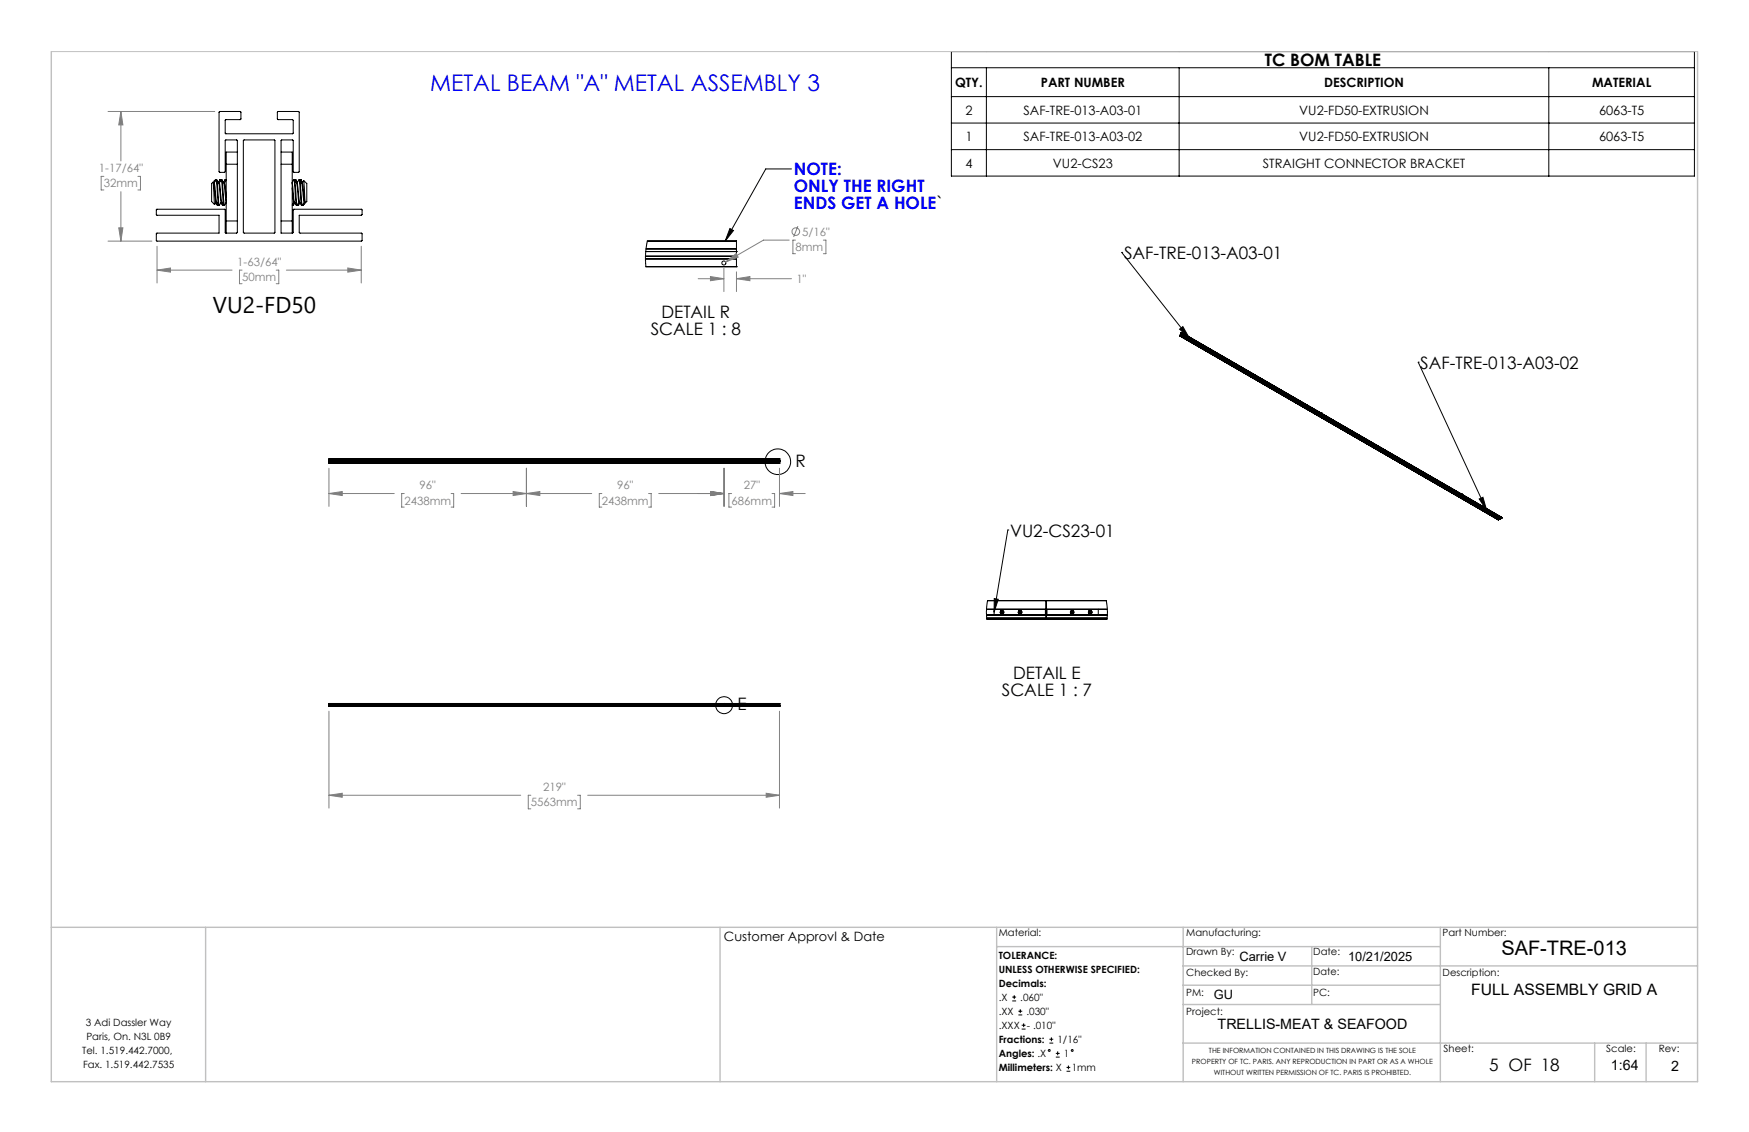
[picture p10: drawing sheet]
<svg xmlns="http://www.w3.org/2000/svg" width="432mm" height="279mm" viewBox="0 0 432 279" stroke-linecap="round" stroke-linejoin="round" font-family="sans-serif">
<defs><g id="words">
<text font-size="5.6" fill="#00f" x="106.2" y="22.5">METAL BEAM &quot;A&quot; METAL ASSEMBLY 3</text>
<text font-size="5.6" x="52.6" y="77.3">VU2-FD50</text>
<text font-size="4.9" x="370.7" y="235.8">SAF-TRE-013</text>
<g font-size="4.2">
<text x="312.3" y="16.2">TC BOM TABLE</text>
<text x="277.5" y="63.9">SAF-TRE-013-A03-01</text>
<text x="160.6" y="82.8">SCALE 1 : 8</text>
<text x="163.3" y="78.6">DETAIL R</text>
<text x="350.7" y="91.1">SAF-TRE-013-A03-02</text>
<text x="196.4" y="115.2">R</text>
<text x="249.4" y="132.4">VU2-CS23-01</text>
<text x="250.1" y="167.6">DETAIL E</text>
<text x="247.3" y="171.8">SCALE 1 : 7</text>
<text x="182.1" y="175.3">E</text>
<text x="367.6" y="264.2">5 OF 18</text>
</g>
<g font-size="4.2" fill="#00f">
<text x="196" y="43.3">NOTE:</text>
<text x="196" y="47.4">ONLY THE RIGHT</text>
<text x="196" y="51.6">ENDS GET A HOLE`</text>
</g>
<text font-size="3.9" x="363.2" y="245.6">FULL ASSEMBLY GRID A</text>
<g font-size="3.5">
<text x="300.6" y="253.9">TRELLIS-MEAT &amp; SEAFOOD</text>
<text x="397.7" y="264.2">1:64</text>
<text x="412.6" y="264.3">2</text>
</g>
<g font-size="3.2">
<text x="235.8" y="21.4">QTY.</text>
<text x="257" y="21.4">PART NUMBER</text>
<text x="326.9" y="21.4">DESCRIPTION</text>
<text x="393" y="21.4">MATERIAL</text>
<text x="238.3" y="28.3">2</text>
<text x="252.7" y="28.3">SAF-TRE-013-A03-01</text>
<text x="320.8" y="28.3">VU2-FD50-EXTRUSION</text>
<text x="394.8" y="28.3">6063-T5</text>
<text x="238.3" y="34.8">1</text>
<text x="252.7" y="34.8">SAF-TRE-013-A03-02</text>
<text x="320.8" y="34.8">VU2-FD50-EXTRUSION</text>
<text x="394.8" y="34.8">6063-T5</text>
<text x="238.3" y="41.4">4</text>
<text x="259.9" y="41.4">VU2-CS23</text>
<text x="311.8" y="41.4">STRAIGHT CONNECTOR BRACKET</text>
<text x="178.7" y="232.3">Customer Approvl &amp; Date</text>
<text x="306" y="237.1">Carrie V</text>
<text x="332.8" y="237.1">10/21/2025</text>
<text x="299.7" y="246.6">GU</text>
</g>
<g font-size="2.8" fill="#808080">
<text x="24.4" y="42.5">1-17/64&quot;</text>
<text x="25.6" y="46.3">32mm</text>
<text x="198" y="58.2">5/16&quot;</text>
<text x="58.6" y="65.6">1-63/64&quot;</text>
<text x="196.4" y="62">8mm</text>
<text x="59.8" y="69.4">50mm</text>
<text x="196.6" y="69.8">1&quot;</text>
<text x="99.8" y="124.5">2438mm</text>
<text x="103.6" y="120.8">96&quot;</text>
<text x="148.6" y="124.5">2438mm</text>
<text x="152.4" y="120.8">96&quot;</text>
<text x="180.6" y="124.5">686mm</text>
<text x="183.6" y="120.8">27&quot;</text>
<text x="134.1" y="195.2">219&quot;</text>
<text x="131.1" y="199">5563mm</text>
</g>
<g font-size="2.5">
<text x="246.6" y="231">Material:</text>
<text x="292.9" y="231">Manufacturing:</text>
<text x="356.2" y="231.1">Part Number:</text>
<text x="246.6" y="236.6">TOLERANCE:</text>
<text x="292.9" y="235.8">Drawn By:</text>
<text x="324.2" y="235.8">Date:</text>
<text x="246.6" y="240.1">UNLESS OTHERWISE SPECIFIED:</text>
<text x="246.6" y="243.6">Decimals:</text>
<text x="292.9" y="241">Checked By:</text>
<text x="292.9" y="245.7">PM:</text>
<text x="324.2" y="245.7">PC:</text>
<text x="324.2" y="240.7">Date:</text>
<text x="356.2" y="241">Description:</text>
<text x="246.6" y="247">.X</text>
<text x="246.6" y="250.5">.XX</text>
<text x="251.9" y="247">.060&quot;</text>
<text x="253.4" y="250.5">.030&quot;</text>
<text x="292.9" y="250.6">Project:</text>
<text x="21.2" y="253.2">3 Adi Dassler Way</text>
<text x="21.3" y="256.7">Paris, On. N3L 0B9</text>
<text x="246.6" y="257.4">Fractions:</text>
<text x="246.6" y="254">.XXX</text>
<text x="253.5" y="254">- .010&quot;</text>
<text x="261.1" y="257.4">1/16&quot;</text>
<text x="20.3" y="260.1">Tel. 1.519.442.7000,</text>
<text x="20.5" y="263.6">Fax. 1.519.442.7535</text>
<text x="246.6" y="260.9">Angles: .X</text>
<text x="262.6" y="260.9">1</text>
<text x="356.4" y="259.7">Sheet:</text>
<text x="396.6" y="259.7">Scale:</text>
<text x="409.5" y="259.7">Rev:</text>
<text x="246.6" y="264.4">Millimeters: X</text>
<text x="264.6" y="264.4">1mm</text>
</g>
<g font-size="1.8">
<text x="294.3" y="262.7">PROPERTY OF TC. PARIS. ANY REPRODUCTION IN PART OR AS A WHOLE</text>
<text x="298.5" y="259.9">THE INFORMATION CONTAINED IN THIS DRAWING IS THE SOLE</text>
<text x="299.7" y="265.4">WITHOUT WRITTEN PERMISSION OF TC. PARIS IS PROHIBTED.</text>
</g>
</g></defs>
<g fill="none" stroke="#000" stroke-width=".25">
<path d="M234.9 12.7h183.4v30.8h-183.4zM234.9 16.7h183.4M243.5 16.7v26.8M291.1 16.7v26.8M382.4 16.7v26.8M54.1 27.6l5.2-.1 .2 .2-.1 1.8-3.8 .1 .1 3.4h16.5l.2-.1v-3.3l-3.8-.1-.1-.1v-1.7l.2-.2 5.1 .1v14.9h-1.2l-.2-.1v-7.8h-3v22.9l3-.1 .1-5.8h16.8l.1 1.4-.1 .1h-15.4v4.3l.1 .1h15.3l.1 .2v1.7l-50.8 .1 .1-2h15.4v-4.4h-15.4v-1.5h16.8l.1 5.9h2.8l.2-.1v-22.7l-.1-.2-2.9 .1v7.8l-.2 .1h-1.2zM58.6 37.5h-2.8v3M60.1 34.6h7.8v22.8l-.2 .1h-7.4l-.2-.1zM69.4 37.5h2.7v3M234.9 23.8h183.4M234.9 30.4h183.4M234.9 36.9h183.4"/>
<path d="M52.6 45a1.59 1.59 0 0 0-.4 1.7v1.7a1.83 1.83 0 0 0 .8 2.1M52.6 45l.2 .4 .6 4.4-.4 .7M52.6 45l.4 5.4M53.2 44.3l-.4 .4 .2 .2M53.2 44.3v.3M53.2 44.3v.1M53.3 44.4l.7 6.3-.3-.4a9 9 0 0 1-.6-4l-.3-1.1zM53.5 49.9l.2 .8-.4-.7M53.7 50.7h.1M53.8 50.5v.2M53.9 50.5l-.1 .2M54 50.7h.2"/>
<path d="M54 45.2l-.5-.8 .7 6.3M54 45.2l.6 4.6-.4 .9M54.1 45.2l.5-.9 .6 6.4M54.1 45.2l.2 .9a11.8 11.8 0 0 0 .7 4.2l.2 .4M54.3 44.3h.2M54.4 44.7l-.1-.3-.4 .6M54.5 44.4h.1M54.6 44.3h.2M54.8 44.4l.5 .8M54.8 49.9l.2 .8-.5-.7M54.8 44.4l.6 6.3M55 50.4l.1 .3h-.2"/>
<path d="M55.1 50.5v.2M55.2 50.7h.2M55.3 45.2l.6 4.6M55.6 44.3h.1M55.7 44.7l-.1-.4-.4 .7M55.7 44.4h.1M55.8 50l-.4 .7M55.8 44.4l-.4 .8 .4 3.5M55.8 54.5v3M55.8 54.5h2.8M55.8 40.5h2.8M55.8 40.5v14"/>
<path d="M69.4 54.5h2.7M69.4 40.5h2.7M72.1 46.4l.5 3.4-.5 .8M72.1 45l.5-.6 .6 6.3-.3-.4a8.4 8.4 0 0 1-.6-3.8l-.2-1.3M72.1 54.5v3M72.1 40.5v14M72.2 50.7h.2M72.3 50.3l.1 .4M72.6 44.3h.1M72.7 44.4l.6 6.3 .6-.9-.3-.9a10.6 10.6 0 0 0-.6-4.1l-.3-.4M72.8 50l-.4 .7M72.8 44.5l.1-.1 .1 .2"/>
<path d="M72.9 44.3h.1M73.2 50.7h.1M73.4 45l-.3-.7 .1 .8M73.5 50.7h.1M73.6 50.3l.1 .4h-.2M73.8 44.4l.6 6.3a6.3 6.3 0 0 1-.8-3.7l-.3-1.8zM73.8 44.3h.2M74.1 50l-.4 .7M74.2 44.4v.1M74.2 44.3h.1M74.2 44.4l-.1 .1M74.5 45.2l-.5-.9 .6 6.4 .5-.9-.6-4.6"/>
<path d="M74.7 45l-.4-.7 .1 .8M74.7 50.6l.1 .1M74.8 50.4v.3M74.9 50.2l.2 .1M75 44.6l-.4 .6M75 44.6l.4 5.5-.3-.8-.5-4.1M75 44.6a1.72 1.72 0 0 1 .7 2.1v1.7a1.59 1.59 0 0 1-.3 1.7M75.2 50.3l-.4 .4M180.2 56.4l.9 .5-2.1 2.6zM181.8 59.5h-22l-.5 3.7 .2 2.6h22.3M181.8 59.5h.1M181.8 59.5v6.3"/>
<path d="M195.4 41.7h-6.3l-10.1 17.8M159.3 63.2h22.5l-22.5 .1M159.3 63.9h22.5M159.4 62.1h22.4M159.5 61.4h22.3l-22.3 .1M181.8 62.1h.1M181.8 65.8h.1M276.9 62.3h.1M276.9 62.3l16.8 21.2M291.2 81.2l.8-.6 1.7 2.9zM291.3 82.8h.1M291.3 82.9h.1"/>
<path d="M291.3 82.8l78.6 45.4M291.3 82.9l78.6 45.4M291.3 82.9l34.4 19.9M291.3 82.8v.1M291.5 82.2h.1M291.5 82.5h.1M291.5 82.6h.1M291.5 82.5l68.9 39.8M291.5 82.6l33.3 19.3M291.5 82.2l68.9 39.9M291.5 82.2v.3M291.5 82.6l-.2 .2"/>
<path d="M291.5 82.2l78.6 45.5M291.5 82.5v.2M291.7 82.1h.1M291.7 82.1l78.6 45.4M291.7 82.2l34.4 19.9M291.7 82.2h-.1M291.7 82.1l78.7 45.4M350.1 89.4h.1M350.1 89.4l16.9 36.5M81.2 113.6h.1M81.2 113.7h.1M81.2 113.9h.1"/>
<path d="M81.2 114h.1M81.2 113.3h.1M81.2 114.3h.1M81.2 113.3v1M81.2 113.6h111.2M81.2 114h111.2M81.2 113.7h111.2M81.2 113.9h111.2M81.2 113.3h111.2M81.2 114.3h111.2M128.4 113.6h.1M128.4 114h.1"/>
<path d="M128.5 113.6h.1M128.5 113.6h-.1M128.5 114h.1M128.5 114h-.1M129 113.6h.1M129 114h.1M129 113.6h.2M129.1 113.6h.1M129.1 114h.1M129.1 113.6h-.1M129.2 113.6h.1M129.2 114h-.1"/>
<path d="M129.2 114h.1M129.2 114h-.2M130 113.6h.1M130 113.7h.1M130 113.9h.1M130 114h.1M130 113.3h.1M130 114.3h.1M130 113.3v1M130.8 113.6h.1M130.8 114h.1M130.8 113.6h.2"/>
<path d="M130.9 114h.1M130.9 113.6h.1M130.9 113.6h-.1M130.9 114h-.1M131.4 114h.1M131.4 113.6h.1M131.4 113.6h.2M131.5 114h.1M131.5 113.6h.1M131.6 114h.1M131.6 113.6h.1M131.6 114h-.2"/>
<path d="M131.6 113.6h-.2M177.2 113.6h.1M177.2 114h.1M177.3 113.6h.1M177.3 114h.1M177.3 113.6h-.1M177.3 114h-.1M177.8 113.6h.1M177.8 114h.1M177.9 113.6h.1M177.9 113.6h-.1M177.9 114h.1"/>
<path d="M177.9 114h-.1M178.8 113.6h.1M178.8 113.7h.1M178.8 113.9h.1M178.8 114h.1M178.8 113.3h.1M178.8 114.3h.1M178.8 113.3v1M179.6 113.6h.1M179.6 114h.1M179.7 113.6h.1M179.7 114h.1"/>
<path d="M179.7 113.6h-.1M179.7 114h-.1M180.2 114h.1M180.2 113.6h.1M180.3 114h.1M180.3 113.6h.1M180.3 113.6h-.1M180.3 114h-.1M192.4 113.6h.1M192.4 113.7h.1M192.4 113.9h.1M192.4 114h.1"/>
<path d="M192.4 113.3h.1M192.4 114.3h.1M192.4 113.3v1M324.7 101.7v.1M324.8 101.8h.1M324.8 101.8l.1 .1M324.8 101.8l.1 .1zM324.8 101.8v.1M324.8 101.9h.1M324.9 101.8h.1M324.9 101.8v.1M324.9 101.9l.4 .2"/>
<path d="M324.9 101.9h.1M325.3 102.1h.1M325.3 102.1v.1M325.3 102.2h.1M325.3 102h.1M325.3 102.1l.1 .1M325.3 102v.1M325.3 102.2l1.2 .7M325.4 102.2h.1M325.4 102.1h.1M325.7 102.7h.1M325.7 102.8h.1"/>
<path d="M325.7 102.7l44.2 25.5M325.8 102.7l-.1 .1M325.9 102.1v.1M325.9 102.4h.1M325.9 102.2l.1 .4M326 102.5h.1M326 102.6h.1M326 102.5l-.3 .2M326 102.1h.1M326 102.1l34.5 19.9M326 102.1h-.1M326.1 102h.1"/>
<path d="M326.1 102.1h.1M326.1 102v.1M326.2 102.1l-.1 .1M326.2 102h.1M326.2 102h-.1M326.5 102.8h.1M326.5 102.8l.1 .1M326.6 102.9h.1M326.5 102.9h.1M326.5 102.8v.1M326.6 102.8h.1M326.6 102.8v.1"/>
<path d="M326.6 102.8h-.1M326.6 102.9l.4 .2M327 103.1h.1M327 103.1v.1M327 103l.1 .2M327 103.2h.1M327 103h.1M327 103v.1M327 103v.2M327 103.2l32.3 18.6M327.1 103.2h.1M327.1 103.1h.1"/>
<path d="M327.2 103.2l.1 .1M327.3 103.3h.1M248.8 130.8h.1M248.8 130.8l-3.4 20.3M359.2 121.6v.1M359.3 121.7h.1M359.3 121.7l.1 .1M359.3 121.7v.1M359.3 121.8h.1M359.4 121.7h-.1M359.4 121.8l.3 .2M359.4 121.8h.1"/>
<path d="M359.7 122h.1M359.7 122l.1 .1M359.8 122h.1M359.8 122.1h.1M359.8 122v.1M359.8 122.1l.6 .3M360.2 122.6h.1M360.2 122.7h.1M360.3 122.6l-.1 .1M360.4 122.1h.1M360.4 122.3h.1M360.4 122.4h.1"/>
<path d="M360.4 122.3l9.7 5.6M360.4 122.4l.6 .4M360.4 122.1l9.7 5.5M360.4 122.1l.1 .3M360.4 122.4l-.2 .2M360.5 122h.1M360.5 122l9.7 5.6M360.5 122l-.1 .1M360.6 122h.1M360.7 122l-.1 .1M360.7 121.9l-.1 .1M360.7 121.9h.1"/>
<path d="M361 122.7h.1M361 122.7l.1 .1M361.1 122.8h.1M361 122.7v.1M361 122.8h.1M361.1 122.7v.1M361.1 122.7h.1M361.1 122.8h-.1M361.1 122.8l.4 .2M361.5 123h.1M361.5 122.9v.1M361.5 122.9h.1"/>
<path d="M361.5 122.9l.1 .1M361.5 123l8.6 5M361.6 123h.1M361.7 123v.2M361.8 123.2h.1M365.2 123.2l.9-.5 .9 3.2zM369.6 128v.1M369.6 128h.1M369.7 127.9h-.1M369.9 128.3h.1M369.9 128.2h.1M370.1 128.1h.1"/>
<path d="M370.1 127.9h.1M370.1 127.6v.1M370.1 127.7h.1M370.1 128h.1M370.1 127.7v.4M370.1 128.1l-.2 .2M370.1 128.1l-.2 .1M370.1 128l-.2 .2M370.2 128.1h.1M370.2 128.1h-.1M370.2 127.6h.1M370.2 127.7h.1"/>
<path d="M370.2 127.6h-.1M370.2 127.7v.4M370.2 127.6l-.1 .1M370.2 128h.1M370.3 127.6h.1M370.3 127.5h.1M370.3 128h.1M370.3 127.7h.1M370.3 127.5v.1M370.3 128l-.1 .1M370.3 127.7h-.1M370.3 127.6v.4"/>
<path d="M370.3 127.9h.1M370.4 127.6h.1M370.4 127.5h.1M370.4 128h.1M370.4 127.9h.1M370.4 127.6l-.3 .1M370.4 127.9v.1M370.4 127.5l-.1 .1M370.4 128h-.1M370.4 127.7h.1M370.4 127.6l.2 .2M370.4 127.5v.2"/>
<path d="M370.4 127.5h-.1M370.6 127.8h.1M370.6 127.9h.1M370.6 127.8l-.2 .1M370.6 127.8l-.2 .2M370.6 127.8v.1M370.6 127.9l-.7 .4M243.6 151.9h29.8M243.6 151.7h29.8M243.6 150.4h29.8M243.6 152.6h29.7M243.6 152.5h29.7"/>
<path d="M243.6 152.8h29.7M243.8 148.2h29.3l.3 2.5-.1 2.1h-29.7l-.1-2zM245.4 150.4v1.3M245.5 147.7l1 .2-1.1 3.2zM247.1 150.8l.1 .6a.39 .39 0 0 1 .1-.6 .39 .39 0 0 1 .5 .1 .39 .39 0 0 1-.2 .6 .43 .43 0 0 1-.6-.1 .43 .43 0 0 1 .1-.6zM247.1 150.8a.46 .46 0 0 1 .7 .1 .46 .46 0 0 1-.3 .6 .46 .46 0 0 1-.6-.4M247.2 151.2l.2 .2M247.2 151v.2M247.4 150.8l.2 .2M247.4 150.8l-.2 .2M247.6 151.2l-.2 .2M247.6 151v.2"/>
<path d="M251.5 150.8l.2 .6a.39 .39 0 0 1-.1-.6 .39 .39 0 0 1 .6 0 .39 .39 0 0 1 0 .6 .44 .44 0 0 1-.6 0 .44 .44 0 0 1-.1-.6zM251.5 150.8a.46 .46 0 0 1 .7 .1 .46 .46 0 0 1-.2 .6 .46 .46 0 0 1-.6-.4M251.6 151.2l.2 .2M251.6 151v.2M251.8 150.8l.3 .2M251.8 150.8l-.2 .2M252.1 151.2l-.3 .2M252.1 151v.2M258.1 150.4v1.3M258.3 151.9h.1M258.3 151.7h.1M258.3 152.5v.1"/>
<path d="M258.3 148.3v4.5M258.3 148.2v.1M258.3 150.4h.1M258.5 150.4v1.3M264.4 151.1l.2 .2M264.4 150.8h.6l-.3-.1-.3 .2a.4 .4 0 0 1 .7 .1 .4 .4 0 0 1-.2 .6 .4 .4 0 0 1-.6-.3zM264.6 150.9l-.2 .2M264.6 151.3h.2M264.6 150.9h.2M264.7 150.7a.46 .46 0 0 0-.4 .6 .46 .46 0 0 0 .7 .2 .46 .46 0 0 0 0-.7M264.8 150.9l.2 .2M265 151.1l-.2 .2"/>
<path d="M268.9 150.8l-.2 .3 .3 .3a.39 .39 0 0 1 0-.6 .39 .39 0 0 1 .6 .1 .39 .39 0 0 1-.3 .6 .43 .43 0 0 1-.5-.2 .43 .43 0 0 1 .1-.5zM268.9 150.8a.46 .46 0 0 1 .7 .1 .46 .46 0 0 1-.3 .6 .46 .46 0 0 1-.6-.4M268.9 151.2l.3 .2M268.9 151v.2M269.2 150.8l.2 .2M269.2 150.8l-.3 .2M269.4 151.2l-.2 .2M269.4 151v.2M271.1 150.4v1.3M81.2 174.3h.1M81.2 174.2h.1M81.2 174.1h.1"/>
<path d="M81.2 173.6h.1M81.2 174h.1M81.2 174.2h111.2M81.2 174.1h111.2M81.2 174.3h111.2M81.2 173.6h111.2M81.2 174h111.2M81.2 173.6v.7M128.2 174v.1M128.4 174.1h.1M128.4 174h.1M128.4 174v.1"/>
<path d="M128.4 174l.1 .1h-.1M128.5 174.1h-.1M128.5 174v.1M129 174v.1M129 174.1h.1M129 174l.2 .1h-.2M129 174h.1M129 174l.1 .1zM129.1 174h.1M129.1 174.1h.1M129.1 174v.1M130 174.1h.1"/>
<path d="M130 174.2h.1M130 174.3h.1M130 173.6h.1M130 174h.1M130 173.6v.7M130.8 174l.1 .1zM130.8 174l.2 .1zM130.8 174v.1M130.8 174.1h.1M130.8 174h.1M130.9 174v.1M130.9 174h.1"/>
<path d="M130.9 174h-.1M130.9 174.1h.1M131.5 174h.1M131.4 174l.1 .1M131.4 174v.1M131.4 174l.2 .1zM131.5 174.1h.1M131.5 174v.1M131.8 174v.1M177 174v.1M177.2 174h.1M177.2 174v.1"/>
<path d="M177.2 174.1h.1M177.2 174l.1 .1zM177.8 174.1h.1M177.8 174h.1M177.8 174v.1M177.8 174l.1 .1h-.1M177.9 174.1h-.1M177.9 174v.1M178.8 174.2h.1M178.8 174.1h.1M178.8 174.3h.1M178.8 173.6h.1"/>
<path d="M178.8 174h.1M178.8 173.6v.7M179.6 174h.1M179.7 174.1h.1M179.6 174l.1 .1zM179.6 174v.1M179.7 174l-.1 .1M179.7 174h-.1M180.2 174.1h.1M180.2 174h.1M180.2 174v.1M180.2 174l.1 .1z"/>
<path d="M180.2 174l.1 .1h-.1M180.3 174h.1M180.3 174.1h.1M180.6 174v.1M192.4 174.2h.1M192.4 174.1h.1M192.4 174.3h.1M192.4 173.6h.1M192.4 174h.1M192.4 173.6v.7M249.9 247.1h1M249.9 246.1h1"/>
<path d="M250.4 245.6v1M251.4 250.5h1M251.4 249.6h1M251.9 249.1v.9M252.2 254h1M252.2 253h1M252.7 252.6v.9M259.1 257.5h.9M259.1 256.5h.9M259.6 256v1M260.7 260h.9M261.1 259.5v1"/>
<path d="M260.7 260.9h.9M263.3 264.4h.9M263.3 263.5h.9M263.8 263v.9"/>
<circle cx="178.7" cy="64.9" r=".5"/>
<circle cx="192" cy="114.2" r=".09"/>
<circle cx="192" cy="114" r="3.2"/>
<circle cx="369.6" cy="127.9" r=".07"/>
<circle cx="247.4" cy="151.1" r=".33"/>
<circle cx="251.8" cy="151.1" r=".32"/>
<circle cx="264.7" cy="151.1" r=".32"/>
<circle cx="269.2" cy="151.1" r=".33"/>
<circle cx="129.1" cy="174.1" r=".06"/>
<circle cx="178.8" cy="174" r="2.1"/>
<circle cx="180.3" cy="174" r=".06"/>
<circle cx="259.1" cy="259.3" r=".23"/>
<circle cx="264.7" cy="259.3" r=".23"/>
</g>
<g fill="none" stroke="#808080" stroke-width=".25">
<path d="M26.7 27.5h26.3M29.8 27.5l.5 3.3h-1zM29.8 27.5v12.2M25.6 43.5h-.6v3.4h.6M26.7 59.5h10.8M29.3 56.2h1l-.5 3.3zM29.8 47.3v12.2M34 43.5h.7v3.4h-.7M194.8 59.3h-6.3l-9.4 5.4M196.4 59.3h-.6v3.3h.6M197 55.8l-1.1 2.7M203.3 59.3h.6v3.3h-.6"/>
<path d="M38.8 66.7l3.3-.6v1.1zM38.8 66.7h18.5M38.8 60.8v9M59.8 66.7h-.7v3.3h.7M68.2 66.7h.6v3.3h-.6M70.7 66.7h18.5M85.9 66.1l3.3 .6-3.3 .5zM89.2 60.8v9M172.4 68.8h6.3M175.4 68.3l3.3 .5-3.3 .5zM178.7 66.2v5.8M179.1 64.7l2.7-2.1 .4 .9z"/>
<path d="M181.8 68.8l3.3-.5v1zM181.8 67.1v4.9M181.8 68.8h13.6M81.2 115.6v9.4M130 115.6v9.4M178.8 115.6v9.4M192.4 115.6v9.4M81.2 121.8l3.3-.5v1zM81.2 121.8h16.1M99.8 121.8h-.6v3.4h.6M111.4 121.8h.6v3.4h-.6M113.8 121.8h32.3"/>
<path d="M126.7 121.3l3.3 .5-3.3 .5zM130 121.8l3.3-.5v1zM148.6 121.8h-.6v3.4h.6M160.1 121.8h.7v3.4h-.7M162.6 121.8h16.2M175.4 121.3l3.4 .5-3.4 .5zM180.6 121.8h-.6v3.4h.6M190.6 121.8h.6v3.4h-.6M192.4 121.8l3.4-.5v1zM192.4 121.8h6.4M81.2 175.5v24M192.4 175.5v24"/>
<path d="M81.2 196.3l3.3-.5v1zM81.2 196.3h47.4M131.1 196.3h-.7v3.3h.7M142.6 196.3h.7v3.3h-.7M145.1 196.3h47.3M189.2 195.8l3.2 .5-3.2 .5z"/>
<circle cx="196.5" cy="57.2" r=".94"/>
</g>
<path d="M12.7 12.7h406.4" fill="none" stroke="#c0c0c0" stroke-width=".25"/>
<g fill="none" stroke="#c0c0c0" stroke-width=".35">
<path d="M12.7 12.7v254.3h406.4v-254.3M12.7 228.9h406.4M50.8 228.9v38.1M177.8 228.9v38.1M246.1 233.6h109.5M246.1 228.9v38.1M292.1 238.4h127M292.1 228.9v38.1M323.8 233.6v14.3M355.6 228.9v38.1M292.1 257.5h127M292.1 243.2h63.5"/>
<path d="M292.1 247.9h63.5M393.7 257.5v9.5M406.4 257.5v9.5"/>
</g>
<g fill="#000">
<path d="M180.2 56.4l.9 .5-2.1 2.6z"/>
<path d="M245.5 147.7l1 .2-1.1 3.2zM291.2 81.2l.8-.6 1.7 2.9zM365.2 123.2l.9-.5 .9 3.2z"/>
</g>
<path d="M81.2 196.3l3.3-.5v1zM189.2 195.8l3.2 .5-3.2 .5zM126.7 121.3l3.3 .5-3.3 .5zM81.2 121.8l3.3-.5v1zM175.4 121.3l3.4 .5-3.4 .5zM130 121.8l3.3-.5v1zM192.4 121.8l3.4-.5v1zM175.4 121.3l3.4 .5-3.4 .5zM85.9 66.1l3.3 .6-3.3 .5zM38.8 66.7l3.3-.6v1.1zM29.8 27.5l.5 3.3h-1zM29.3 56.2h1l-.5 3.3zM179.1 64.7l3.1-1.2-.4-.9zM175.4 68.3l3.3 .5-3.3 .5zM181.8 68.8l3.3-.5v1z" fill="#808080"/>
<use href="#words"/>
</svg>
